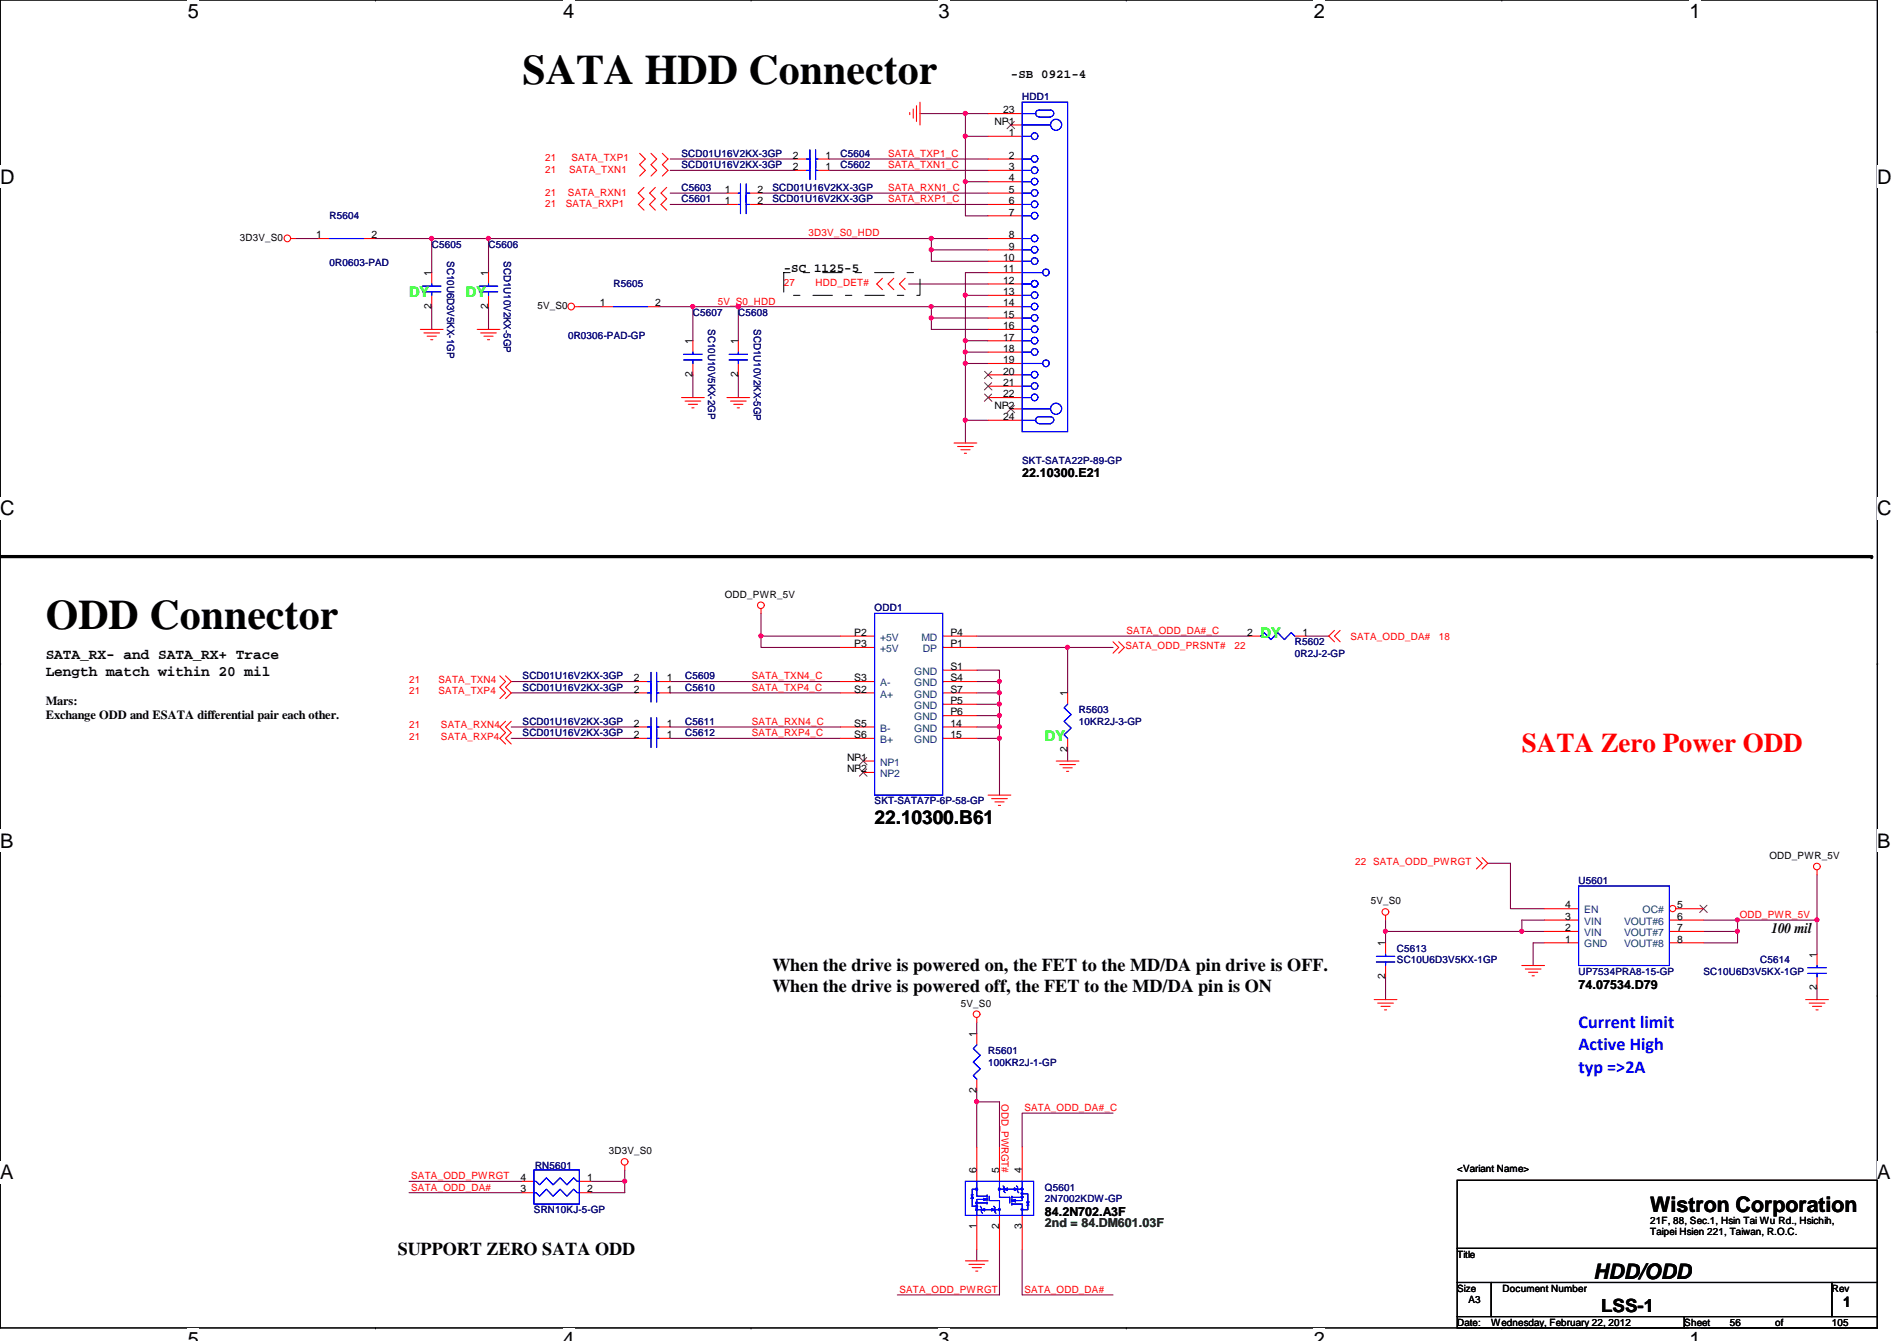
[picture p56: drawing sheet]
<svg xmlns="http://www.w3.org/2000/svg" width="297mm" height="210mm" viewBox="0 0 297 210" stroke-linecap="round" stroke-linejoin="round" font-family="sans-serif">
<defs><g id="words">
<g font-size="6.6">
<text x="81.8" y="13.1">SATA HDD Connector</text>
<text x="7.2" y="98.5">ODD Connector</text>
</g>
<text font-size="4.2" fill="#f00" x="238.3" y="117.7">SATA Zero Power ODD</text>
<g font-size="3.3">
<text x="258.4" y="189.7">Wistron Corporation</text>
<text x="249.5" y="200.2">HDD/ODD</text>
</g>
<g font-size="3.1">
<text x="29.4" y="2.8">5</text>
<text x="88.2" y="2.8">4</text>
<text x="147" y="2.8">3</text>
<text x="205.7" y="2.8">2</text>
<text x="264.5" y="2.8">1</text>
<text x="0" y="28.7">D</text>
<text x="294" y="28.7">D</text>
<text x="0" y="80.7">C</text>
<text x="294" y="80.7">C</text>
<text x="0" y="132.7">B</text>
<text x="294" y="132.7">B</text>
<text x="0" y="184.6">A</text>
<text x="294" y="184.6">A</text>
<text x="29.4" y="210.7">5</text>
<text x="88.2" y="210.7">4</text>
<text x="147" y="210.7">3</text>
<text x="205.7" y="210.7">2</text>
<text x="264.5" y="210.7">1</text>
</g>
<text font-size="3" x="136.9" y="129">22.10300.B61</text>
<g font-size="2.8">
<text x="120.9" y="151.9">When the drive is powered on, the FET to the MD/DA pin drive is OFF.</text>
<text x="120.9" y="155.3">When the drive is powered off, the FET to the MD/DA pin is ON</text>
<text x="62.3" y="196.4">SUPPORT ZERO SATA ODD</text>
<text x="250.7" y="205.3">LSS-1</text>
</g>
<g font-size="2.8" fill="#00f">
<text x="247.2" y="161">Current limit</text>
<text x="247.2" y="164.4">Active High</text>
<text x="247.2" y="167.9">typ =&gt;2A</text>
</g>
<g font-size="2.3" fill="#0f0">
<text x="64" y="46.6">DY</text>
<text x="72.9" y="46.6">DY</text>
<text x="197.4" y="99.9">DY</text>
<text x="163.6" y="115.9">DY</text>
</g>
<g font-size="2.3">
<text x="7.2" y="103.2">SATA_RX- and SATA_RX+ Trace</text>
<text x="7.2" y="105.7">Length match within 20 mil</text>
<text x="277.4" y="146.1">100 mil</text>
<text x="288.6" y="204.6">1</text>
</g>
<g font-size="1.9">
<text x="158.3" y="12.3">-SB 0921-4</text>
<text x="122.7" y="42.5">-SC 1125-5</text>
<text x="160.1" y="74.7">22.10300.E21</text>
<text x="7.2" y="110.3">Mars:</text>
<text x="7.2" y="112.6">Exchange ODD and ESATA differential pair each other.</text>
<text x="247.2" y="154.7">74.07534.D79</text>
<text x="163.6" y="190.3">84.2N702.A3F</text>
</g>
<text font-size="1.9" fill="#008000" x="163.6" y="192.1">2nd = 84.DM601.03F</text>
<g font-size="1.6">
<text x="157.1" y="17.7">23</text>
<text x="155.7" y="19.5">NP1</text>
<text x="157.9" y="21.3">1</text>
<text x="124.2" y="26.6">2</text>
<text x="124.2" y="24.8">2</text>
<text x="129.3" y="26.6">1</text>
<text x="129.3" y="24.8">1</text>
<text x="157.9" y="24.8">2</text>
<text x="157.9" y="26.6">3</text>
<text x="157.9" y="28.4">4</text>
<text x="113.5" y="30.2">1</text>
<text x="113.5" y="32">1</text>
<text x="118.6" y="30.2">2</text>
<text x="118.6" y="32">2</text>
<text x="157.9" y="30.2">5</text>
<text x="157.9" y="32">6</text>
<text x="157.9" y="33.7">7</text>
<text x="37.5" y="37.7">3D3V_S0</text>
<text x="49.5" y="37.3">1</text>
<text x="58.2" y="37.3">2</text>
<text x="157.1" y="40.9">10</text>
<text x="157.9" y="37.3">8</text>
<text x="157.9" y="39.1">9</text>
<text x="67.6" y="43.2" transform="rotate(-90 67.6 43.2)">1</text>
<text x="76.5" y="43.2" transform="rotate(-90 76.5 43.2)">1</text>
<text x="93.9" y="48">1</text>
<text x="102.6" y="48">2</text>
<text x="157.1" y="42.6">11</text>
<text x="157.1" y="44.4">12</text>
<text x="157.1" y="46.2">13</text>
<text x="157.1" y="48">14</text>
<text x="67.6" y="48.3" transform="rotate(-90 67.6 48.3)">2</text>
<text x="76.5" y="48.3" transform="rotate(-90 76.5 48.3)">2</text>
<text x="84.2" y="48.4">5V_S0</text>
<text x="108.5" y="53.9" transform="rotate(-90 108.5 53.9)">1</text>
<text x="115.6" y="53.9" transform="rotate(-90 115.6 53.9)">1</text>
<text x="157.1" y="49.7">15</text>
<text x="157.1" y="51.5">16</text>
<text x="157.1" y="53.3">17</text>
<text x="108.5" y="59" transform="rotate(-90 108.5 59)">2</text>
<text x="115.6" y="59" transform="rotate(-90 115.6 59)">2</text>
<text x="157.1" y="55.1">18</text>
<text x="157.1" y="56.9">19</text>
<text x="157.1" y="58.6">20</text>
<text x="155.7" y="64">NP2</text>
<text x="157.1" y="60.4">21</text>
<text x="157.1" y="62.2">22</text>
<text x="157.1" y="65.7">24</text>
<text x="113.5" y="93.6">ODD_PWR_5V</text>
<text x="133.8" y="99.5">P2</text>
<text x="133.8" y="101.3">P3</text>
<text x="148.8" y="101.3">P1</text>
<text x="148.8" y="99.5">P4</text>
<text x="195.3" y="99.5">2</text>
<text x="204" y="99.5">1</text>
<text x="99.3" y="106.6">2</text>
<text x="104.4" y="106.6">1</text>
<text x="133.8" y="106.6">S3</text>
<text x="148.8" y="104.9">S1</text>
<text x="148.8" y="106.6">S4</text>
<text x="99.3" y="108.4">2</text>
<text x="99.3" y="113.7">2</text>
<text x="104.4" y="108.4">1</text>
<text x="104.4" y="113.7">1</text>
<text x="133.8" y="108.4">S2</text>
<text x="133.8" y="113.7">S5</text>
<text x="148.8" y="108.4">S7</text>
<text x="148.8" y="110.2">P5</text>
<text x="148.8" y="112">P6</text>
<text x="148.8" y="113.7">14</text>
<text x="167.1" y="109" transform="rotate(-90 167.1 109)">1</text>
<text x="99.3" y="115.5">2</text>
<text x="104.4" y="115.5">1</text>
<text x="132.6" y="119.1">NP1</text>
<text x="133.8" y="115.5">S6</text>
<text x="148.8" y="115.5">15</text>
<text x="167.1" y="117.7" transform="rotate(-90 167.1 117.7)">2</text>
<text x="132.6" y="120.9">NP2</text>
<text x="277.1" y="134.5">ODD_PWR_5V</text>
<text x="214.6" y="141.6">5V_S0</text>
<text x="245.1" y="144">3</text>
<text x="245.1" y="142.2">4</text>
<text x="262.6" y="142.2">5</text>
<text x="262.6" y="144">6</text>
<text x="216.9" y="148.1" transform="rotate(-90 216.9 148.1)">1</text>
<text x="245.1" y="147.5">1</text>
<text x="245.1" y="145.8">2</text>
<text x="262.6" y="145.8">7</text>
<text x="262.6" y="147.5">8</text>
<text x="284.5" y="149.9" transform="rotate(-90 284.5 149.9)">1</text>
<text x="216.9" y="153.2" transform="rotate(-90 216.9 153.2)">2</text>
<text x="284.5" y="155" transform="rotate(-90 284.5 155)">2</text>
<text x="150.4" y="157.6">5V_S0</text>
<text x="152.9" y="162.3" transform="rotate(-90 152.9 162.3)">1</text>
<text x="152.9" y="171" transform="rotate(-90 152.9 171)">2</text>
<text x="81.5" y="184.9">4</text>
<text x="91.9" y="184.9">1</text>
<text x="95.3" y="180.7">3D3V_S0</text>
<text x="152.9" y="183.7" transform="rotate(-90 152.9 183.7)">6</text>
<text x="156.5" y="183.7" transform="rotate(-90 156.5 183.7)">5</text>
<text x="160" y="183.7" transform="rotate(-90 160 183.7)">4</text>
<text x="228.2" y="183.5">&lt;Variant Name&gt;</text>
<text x="81.5" y="186.6">3</text>
<text x="91.9" y="186.6">2</text>
<text x="258.4" y="191.5">21F, 88, Sec.1, Hsin Tai Wu Rd., Hsichih,</text>
<text x="152.9" y="192.4" transform="rotate(-90 152.9 192.4)">1</text>
<text x="156.5" y="192.4" transform="rotate(-90 156.5 192.4)">2</text>
<text x="160" y="192.4" transform="rotate(-90 160 192.4)">3</text>
<text x="228.2" y="196.8">Title</text>
<text x="258.4" y="193.3">Taipei Hsien 221, Taiwan, R.O.C.</text>
<text x="228.2" y="202.2">Size</text>
<text x="230" y="204">A3</text>
<text x="235.3" y="202.2">Document Number</text>
<text x="286.8" y="202.2">Rev</text>
<text x="228.2" y="207.5">Date:</text>
<text x="233.5" y="207.5">Wednesday, February 22, 2012</text>
<text x="263.7" y="207.5">Sheet</text>
<text x="270.8" y="207.5">56</text>
<text x="278" y="207.5">of</text>
<text x="286.8" y="207.5">105</text>
</g>
<g font-size="1.6" fill="#000080">
<text x="160.1" y="15.7">HDD1</text>
<text x="106.7" y="29.9">C5603</text>
<text x="106.7" y="26.3">SCD01U16V2KX-3GP</text>
<text x="106.7" y="24.6">SCD01U16V2KX-3GP</text>
<text x="120.9" y="29.9">SCD01U16V2KX-3GP</text>
<text x="131.6" y="26.3">C5602</text>
<text x="131.6" y="24.6">C5604</text>
<text x="51.6" y="34.3">R5604</text>
<text x="106.7" y="31.7">C5601</text>
<text x="120.9" y="31.7">SCD01U16V2KX-3GP</text>
<text x="51.6" y="41.6">0R0603-PAD</text>
<text x="67.6" y="38.8">C5605</text>
<text x="70" y="40.9" transform="rotate(90 70 40.9)">SC10U6D3V5KX-1GP</text>
<text x="76.5" y="38.8">C5606</text>
<text x="78.9" y="40.9" transform="rotate(90 78.9 40.9)">SCD1U10V2KX-5GP</text>
<text x="96.1" y="45">R5605</text>
<text x="88.9" y="53">0R0306-PAD-GP</text>
<text x="108.5" y="49.4">C5607</text>
<text x="110.9" y="51.6" transform="rotate(90 110.9 51.6)">SC10U10V5KX-2GP</text>
<text x="115.6" y="49.4">C5608</text>
<text x="118" y="51.6" transform="rotate(90 118 51.6)">SCD1U10V2KX-5GP</text>
<text x="160.1" y="72.6">SKT-SATA22P-89-GP</text>
<text x="136.9" y="95.7">ODD1</text>
<text x="202.7" y="101">R5602</text>
<text x="81.8" y="106.3">SCD01U16V2KX-3GP</text>
<text x="107.3" y="106.3">C5609</text>
<text x="202.7" y="102.8">0R2J-2-GP</text>
<text x="81.8" y="108.1">SCD01U16V2KX-3GP</text>
<text x="81.8" y="113.5">SCD01U16V2KX-3GP</text>
<text x="107.3" y="108.1">C5610</text>
<text x="107.3" y="113.5">C5611</text>
<text x="168.9" y="111.7">R5603</text>
<text x="168.9" y="113.5">10KR2J-3-GP</text>
<text x="81.8" y="115.2">SCD01U16V2KX-3GP</text>
<text x="107.3" y="115.2">C5612</text>
<text x="136.9" y="125.9">SKT-SATA7P-6P-58-GP</text>
<text x="247.2" y="138.3">U5601</text>
<text x="218.7" y="149">C5613</text>
<text x="218.7" y="150.8">SC10U6D3V5KX-1GP</text>
<text x="247.2" y="152.6">UP7534PRA8-15-GP</text>
<text x="266.7" y="152.6">SC10U6D3V5KX-1GP</text>
<text x="275.6" y="150.8">C5614</text>
<text x="154.7" y="165">R5601</text>
<text x="154.7" y="166.8">100KR2J-1-GP</text>
<text x="83.8" y="183">RN5601</text>
<text x="83.6" y="189.9">SRN10KJ-5-GP</text>
<text x="163.6" y="186.4">Q5601</text>
<text x="163.6" y="188.1">2N7002KDW-GP</text>
</g>
<g font-size="1.6" fill="#f00">
<text x="85.4" y="27.1">21</text>
<text x="85.4" y="25.3">21</text>
<text x="89.1" y="27.1">SATA_TXN1</text>
<text x="89.5" y="25.3">SATA_TXP1</text>
<text x="139.1" y="29.9">SATA_RXN1_C</text>
<text x="139.1" y="26.3">SATA_TXN1_C</text>
<text x="139.1" y="24.6">SATA_TXP1_C</text>
<text x="85.4" y="30.6">21</text>
<text x="85.4" y="32.4">21</text>
<text x="88.6" y="32.4">SATA_RXP1</text>
<text x="88.9" y="30.6">SATA_RXN1</text>
<text x="139.1" y="31.7">SATA_RXP1_C</text>
<text x="126.6" y="37">3D3V_S0_HDD</text>
<text x="112.4" y="47.7">5V_S0_HDD</text>
<text x="122.7" y="44.8">27</text>
<text x="127.7" y="44.8">HDD_DET#</text>
<text x="176.2" y="101.6">SATA_ODD_PRSNT#</text>
<text x="176.4" y="99.2">SATA_ODD_DA#_C</text>
<text x="193.3" y="101.6">22</text>
<text x="211.5" y="100.1">SATA_ODD_DA#</text>
<text x="225.3" y="100.1">18</text>
<text x="64" y="106.9">21</text>
<text x="68.7" y="106.9">SATA_TXN4</text>
<text x="117.7" y="106.3">SATA_TXN4_C</text>
<text x="64" y="108.7">21</text>
<text x="68.7" y="108.7">SATA_TXP4</text>
<text x="117.7" y="113.5">SATA_RXN4_C</text>
<text x="117.7" y="108.1">SATA_TXP4_C</text>
<text x="64" y="114">21</text>
<text x="64" y="115.8">21</text>
<text x="69" y="114">SATA_RXN4</text>
<text x="69" y="115.8">SATA_RXP4</text>
<text x="117.7" y="115.2">SATA_RXP4_C</text>
<text x="212.2" y="135.3">22 SATA_ODD_PWRGT</text>
<text x="272.4" y="143.7">ODD_PWR_5V</text>
<text x="156.8" y="172.8" transform="rotate(90 156.8 172.8)">ODD_PWRGT#</text>
<text x="160.4" y="173.9">SATA_ODD_DA#_C</text>
<text x="64.4" y="184.6">SATA_ODD_PWRGT</text>
<text x="64.4" y="186.4">SATA_ODD_DA#</text>
<text x="140.8" y="202.4">SATA_ODD_PWRGT</text>
<text x="160.4" y="202.4">SATA_ODD_DA#</text>
</g>
<g font-size="1.6" fill="#004080">
<text x="137.8" y="100.3">+5V</text>
<text x="144.3" y="100.3">MD</text>
<text x="137.8" y="107.4">A-</text>
<text x="137.8" y="102.1">+5V</text>
<text x="143.2" y="105.6">GND</text>
<text x="143.2" y="107.4">GND</text>
<text x="144.5" y="102.1">DP</text>
<text x="137.8" y="109.2">A+</text>
<text x="143.2" y="109.2">GND</text>
<text x="143.2" y="111">GND</text>
<text x="143.2" y="112.7">GND</text>
<text x="137.8" y="114.5">B-</text>
<text x="137.8" y="116.3">B+</text>
<text x="137.8" y="119.8">NP1</text>
<text x="143.2" y="114.5">GND</text>
<text x="143.2" y="116.3">GND</text>
<text x="137.8" y="121.6">NP2</text>
<text x="248.1" y="143">EN</text>
<text x="257.2" y="143">OC#</text>
<text x="248.1" y="148.3">GND</text>
<text x="248.1" y="146.5">VIN</text>
<text x="248.1" y="144.7">VIN</text>
<text x="254.3" y="144.7">VOUT#6</text>
<text x="254.3" y="146.5">VOUT#7</text>
<text x="254.3" y="148.3">VOUT#8</text>
</g>
</g></defs>
<path d="M0 0h294v207.9h-294z" fill="none" stroke="#000" stroke-width=".17"/>
<g fill="#fff">
<path d="M29.4 0h1.8v3.5h-1.8z"/>
<path d="M29.4 207.9h1.8v2h-1.8z"/>
</g>
<path d="M58.8 0h.1M58.8 207.9h.1" fill="none" stroke="#000" stroke-width=".17"/>
<g fill="#fff">
<path d="M88.2 0h1.7v3.5h-1.7z"/>
<path d="M88.2 207.9h1.7v2h-1.7z"/>
</g>
<path d="M117.6 0h.1M117.6 207.9h.1" fill="none" stroke="#000" stroke-width=".17"/>
<g fill="#fff">
<path d="M147 0h1.7v3.5h-1.7z"/>
<path d="M147 207.9h1.7v2h-1.7z"/>
</g>
<path d="M176.4 0h.1M176.4 207.9h.1" fill="none" stroke="#000" stroke-width=".17"/>
<g fill="#fff">
<path d="M205.7 0h1.8v3.5h-1.8z"/>
<path d="M205.7 207.9h1.8v2h-1.8z"/>
</g>
<path d="M235.2 0h.1M235.2 207.9h.1" fill="none" stroke="#000" stroke-width=".17"/>
<g fill="#fff">
<path d="M264.5 0h1.8v3.5h-1.8z"/>
<path d="M264.5 207.9h1.8v2h-1.8z"/>
<path d="M0 26h2.3v3.4h-2.3z"/>
<path d="M294 26h2.2v3.4h-2.2z"/>
<path d="M0 77.9h2.3v3.5h-2.3z"/>
<path d="M294 77.9h2.2v3.5h-2.2z"/>
</g>
<path d="M0 51.9h.1M294 51.9h.1" fill="none" stroke="#000" stroke-width=".17"/>
<g fill="#fff">
<path d="M0 129.9h2.1v3.4h-2.1z"/>
<path d="M294 129.9h2v3.4h-2z"/>
</g>
<path d="M0 103.9h.1M294 103.9h.1" fill="none" stroke="#000" stroke-width=".17"/>
<path d="M0 103.9h.1M294 103.9h.1" fill="none" stroke="#000" stroke-width=".16"/>
<g fill="#fff">
<path d="M0 181.8h2.1v3.5h-2.1z"/>
<path d="M294 181.8h2v3.5h-2z"/>
</g>
<path d="M0 155.9h.1M294 155.9h.1" fill="none" stroke="#000" stroke-width=".17"/>
<path d="M92.5 184.9h5.3" fill="none" stroke="#800040" stroke-width=".17"/>
<circle cx="97.8" cy="184.9" r=".32" fill="#f0f"/>
<circle cx="97.8" cy="184.9" r=".32" fill="none" stroke="#f0f" stroke-width=".17"/>
<path d="M236.5 135.1v7.1h5.3M217 145.8v1.8M241.8 144h-3.5v1.8h-21.3v-1.8M272.1 145.8v1.8h-5.4M64 184.9h17.8M64 186.7h17.8M97.8 183.1v3.6h-5.3" fill="none" stroke="#800040" stroke-width=".17"/>
<circle cx="216.9" cy="145.8" r=".32" fill="#f0f"/>
<circle cx="216.9" cy="145.8" r=".32" fill="none" stroke="#f0f" stroke-width=".17"/>
<path d="M266.7 144h5.4" fill="none" stroke="#800040" stroke-width=".17"/>
<circle cx="272" cy="144" r=".32" fill="#f0f"/>
<circle cx="272" cy="144" r=".32" fill="none" stroke="#f0f" stroke-width=".17"/>
<path d="M217 152.9v3.6M266.7 145.8h5.4" fill="none" stroke="#800040" stroke-width=".17"/>
<circle cx="272" cy="145.8" r=".32" fill="#f0f"/>
<circle cx="272" cy="145.8" r=".32" fill="none" stroke="#f0f" stroke-width=".17"/>
<path d="M238.3 145.8h3.5" fill="none" stroke="#800040" stroke-width=".17"/>
<circle cx="238.3" cy="145.8" r=".32" fill="#f0f"/>
<circle cx="238.3" cy="145.8" r=".32" fill="none" stroke="#f0f" stroke-width=".17"/>
<path d="M241.8 147.6h-1.7v3.5M272.1 144v1.8M284.5 154.7v1.8M284.5 144v5.4M174.3 174.2h-14.2v5.4" fill="none" stroke="#800040" stroke-width=".17"/>
<circle cx="284.5" cy="144" r=".32" fill="#f0f"/>
<circle cx="284.5" cy="144" r=".32" fill="none" stroke="#f0f" stroke-width=".17"/>
<path d="M233 135.1h3.5M272.1 144h12.4M152.9 172.5v7.1M152.9 195.6v1.8M156.5 195.6v7.1h-16M160.1 195.6v7.1h14.2" fill="none" stroke="#800040" stroke-width=".17"/>
<circle cx="152.9" cy="172.4" r=".32" fill="#f0f"/>
<circle cx="152.9" cy="172.4" r=".32" fill="none" stroke="#f0f" stroke-width=".17"/>
<path d="M152.9 101.3h14.3v7.2M167.2 117.3v1.8M167.2 101.3h7.1M284.5 136.9v7.1M152.9 160v1.8M152.9 170.7v1.8h3.6v7.1" fill="none" stroke="#800040" stroke-width=".17"/>
<circle cx="167.1" cy="101.3" r=".32" fill="#f0f"/>
<circle cx="167.1" cy="101.3" r=".32" fill="none" stroke="#f0f" stroke-width=".17"/>
<path d="M119.2 99.6h12.4M152.9 99.6h42.7M204.5 99.6h3.6" fill="none" stroke="#800040" stroke-width=".17"/>
<circle cx="119.1" cy="99.5" r=".32" fill="#f0f"/>
<circle cx="119.1" cy="99.5" r=".32" fill="none" stroke="#f0f" stroke-width=".17"/>
<path d="M119.2 96v5.3h12.4M80 113.8h19.6M80 115.6h19.6M80 106.7h19.6M80 108.5h19.6M104.9 115.6h26.7M104.9 113.8h26.7M104.9 106.7h26.7M104.9 108.5h26.7M152.9 104.9h3.6v1.8" fill="none" stroke="#800040" stroke-width=".17"/>
<circle cx="156.5" cy="106.7" r=".32" fill="#f0f"/>
<circle cx="156.5" cy="106.7" r=".32" fill="none" stroke="#f0f" stroke-width=".17"/>
<path d="M152.9 106.7h3.6v1.8" fill="none" stroke="#800040" stroke-width=".17"/>
<circle cx="156.5" cy="108.4" r=".32" fill="#f0f"/>
<circle cx="156.5" cy="108.4" r=".32" fill="none" stroke="#f0f" stroke-width=".17"/>
<path d="M152.9 108.5h3.6v1.7h-3.6M152.9 112h3.6M152.9 113.8h3.6M152.9 115.6h3.6" fill="none" stroke="#800040" stroke-width=".17"/>
<circle cx="156.5" cy="110.2" r=".32" fill="#f0f"/>
<circle cx="156.5" cy="110.2" r=".32" fill="none" stroke="#f0f" stroke-width=".17"/>
<path d="M156.5 110.2v1.8" fill="none" stroke="#800040" stroke-width=".17"/>
<circle cx="156.5" cy="112" r=".32" fill="#f0f"/>
<circle cx="156.5" cy="112" r=".32" fill="none" stroke="#f0f" stroke-width=".17"/>
<path d="M156.5 112v1.8" fill="none" stroke="#800040" stroke-width=".17"/>
<circle cx="156.5" cy="113.8" r=".32" fill="#f0f"/>
<circle cx="156.5" cy="113.8" r=".32" fill="none" stroke="#f0f" stroke-width=".17"/>
<path d="M156.5 113.8v1.8" fill="none" stroke="#800040" stroke-width=".17"/>
<circle cx="156.5" cy="115.5" r=".32" fill="#f0f"/>
<circle cx="156.5" cy="115.5" r=".32" fill="none" stroke="#f0f" stroke-width=".17"/>
<path d="M104.9 24.9h19.6M104.9 26.7h19.6M104.9 30.2h8.9M104.9 32h8.9M119.2 30.2h35.5M119.2 32h35.5M129.8 26.7h24.9M129.8 24.9h24.9M154.7 21.3h-3.5v7.1h3.5M156.5 115.6v8.9" fill="none" stroke="#800040" stroke-width=".17"/>
<circle cx="151.1" cy="28.4" r=".32" fill="#f0f"/>
<circle cx="151.1" cy="28.4" r=".32" fill="none" stroke="#f0f" stroke-width=".17"/>
<circle cx="151.1" cy="21.3" r=".32" fill="#f0f"/>
<circle cx="151.1" cy="21.3" r=".32" fill="none" stroke="#f0f" stroke-width=".17"/>
<path d="M144.1 17.8h7.1M151.2 28.4v5.4" fill="none" stroke="#800040" stroke-width=".17"/>
<circle cx="151.1" cy="17.8" r=".32" fill="#f0f"/>
<circle cx="151.1" cy="17.8" r=".32" fill="none" stroke="#f0f" stroke-width=".17"/>
<path d="M151.2 17.8v3.5M67.6 37.3v5.4M151.2 33.8h3.5" fill="none" stroke="#800040" stroke-width=".17"/>
<circle cx="67.6" cy="37.3" r=".32" fill="#f0f"/>
<circle cx="67.6" cy="37.3" r=".32" fill="none" stroke="#f0f" stroke-width=".17"/>
<path d="M67.6 37.3h8.9v5.4M67.6 48v3.6M76.5 48v3.6M115.6 48h30.2" fill="none" stroke="#800040" stroke-width=".17"/>
<circle cx="115.6" cy="48" r=".32" fill="#f0f"/>
<circle cx="115.6" cy="48" r=".32" fill="none" stroke="#f0f" stroke-width=".17"/>
<path d="M108.5 48h7.1" fill="none" stroke="#800040" stroke-width=".17"/>
<circle cx="115.6" cy="48" r=".32" fill="#f0f"/>
<circle cx="115.6" cy="48" r=".32" fill="none" stroke="#f0f" stroke-width=".17"/>
<path d="M108.5 48v5.3" fill="none" stroke="#800040" stroke-width=".17"/>
<circle cx="108.5" cy="48" r=".32" fill="#f0f"/>
<circle cx="108.5" cy="48" r=".32" fill="none" stroke="#f0f" stroke-width=".17"/>
<path d="M115.6 48v5.3M145.8 49.8h8.9M145.8 48v3.6" fill="none" stroke="#800040" stroke-width=".17"/>
<circle cx="145.8" cy="49.8" r=".32" fill="#f0f"/>
<circle cx="145.8" cy="49.8" r=".32" fill="none" stroke="#f0f" stroke-width=".17"/>
<path d="M108.5 58.7v3.5M115.6 58.7v3.5M145.8 48h8.9" fill="none" stroke="#800040" stroke-width=".17"/>
<circle cx="145.8" cy="48" r=".32" fill="#f0f"/>
<circle cx="145.8" cy="48" r=".32" fill="none" stroke="#f0f" stroke-width=".17"/>
<path d="M145.8 37.3h8.9M145.8 51.6h8.9M145.8 40.9h8.9" fill="none" stroke="#800040" stroke-width=".17"/>
<circle cx="145.8" cy="37.3" r=".32" fill="#f0f"/>
<circle cx="145.8" cy="37.3" r=".32" fill="none" stroke="#f0f" stroke-width=".17"/>
<path d="M76.5 37.3h69.3M145.8 39.1h8.9M151.2 42.7h3.5" fill="none" stroke="#800040" stroke-width=".17"/>
<circle cx="76.5" cy="37.3" r=".32" fill="#f0f"/>
<circle cx="76.5" cy="37.3" r=".32" fill="none" stroke="#f0f" stroke-width=".17"/>
<path d="M145.8 39.1v1.8" fill="none" stroke="#800040" stroke-width=".17"/>
<circle cx="145.8" cy="39.1" r=".32" fill="#f0f"/>
<circle cx="145.8" cy="39.1" r=".32" fill="none" stroke="#f0f" stroke-width=".17"/>
<path d="M46.3 37.3h3.5M58.7 37.3h8.9M145.8 37.3v1.8M90.7 48h3.6M103.2 48h5.3M151.2 42.7v3.5h3.5M151.2 65.8v3.5" fill="none" stroke="#800040" stroke-width=".17"/>
<circle cx="151.1" cy="65.8" r=".32" fill="#f0f"/>
<circle cx="151.1" cy="65.8" r=".32" fill="none" stroke="#f0f" stroke-width=".17"/>
<path d="M151.2 53.3h3.5M151.2 55.1v1.8" fill="none" stroke="#800040" stroke-width=".17"/>
<circle cx="151.1" cy="55.1" r=".32" fill="#f0f"/>
<circle cx="151.1" cy="55.1" r=".32" fill="none" stroke="#f0f" stroke-width=".17"/>
<path d="M151.2 17.8h3.5M154.7 56.9h-3.5v8.9h3.5" fill="none" stroke="#800040" stroke-width=".17"/>
<circle cx="151.1" cy="56.9" r=".32" fill="#f0f"/>
<circle cx="151.1" cy="56.9" r=".32" fill="none" stroke="#f0f" stroke-width=".17"/>
<path d="M142.3 44.4h12.4M151.2 46.2v8.9h3.5" fill="none" stroke="#800040" stroke-width=".17"/>
<circle cx="151.1" cy="46.2" r=".32" fill="#f0f"/>
<circle cx="151.1" cy="46.2" r=".32" fill="none" stroke="#f0f" stroke-width=".17"/>
<circle cx="151.1" cy="53.3" r=".32" fill="#f0f"/>
<circle cx="151.1" cy="53.3" r=".32" fill="none" stroke="#f0f" stroke-width=".17"/>
<g fill="none" stroke="#f00" stroke-width=".17">
<path d="M142.4 17.6v.3M143 17.1v1.4M143.5 16.6v2.4M144.1 16v3.6M154.7 17.8h5.4M158.3 19.6h1.8M45.5 37.3h.8M100.2 24l.8 .9-.8 .9 .8 .9-.8 .9M100.8 29.3l-.9 .9 .9 .9-.9 .9 .9 .9M101.9 24l.9 .9-.9 .9 .9 .9-.9 .9M102.6 29.3l-.9 .9 .9 .9-.9 .9 .9 .9M103.7 24l.9 .9-.9 .9 .9 .9-.9 .9"/>
<path d="M104.4 29.3l-.9 .9 .9 .9-.9 .9 .9 .9M113.8 30.2h1.8M113.8 32h1.8M117.4 30.2h1.8M117.4 32h1.8M124.5 24.9h1.8M124.5 26.7h1.8M128.1 24.9h1.7M128.1 26.7h1.7M154.7 21.3h5.4M154.7 24.9h5.4M154.7 26.7h5.4"/>
<path d="M154.7 28.4h5.4M154.7 30.2h5.4M154.7 32h5.4M154.7 33.8h5.4M154.7 37.3h5.4M154.7 39.1h5.4M65.8 51.6h3.6M66.4 52.1h2.4M66.9 52.6h1.4M67.4 53.2h.4M67.6 42.7v1.7M67.6 46.2v1.8"/>
<path d="M74.7 51.6h3.6M75.3 52.1h2.4M75.8 52.6h1.4M76.3 53.2h.4M90 48h.7M94.3 48h1.8M101.4 48h1.8M115.6 53.3v1.8M115.6 56.9v1.8M138.2 43.6l-.9 .8 .9 .9M140 43.6l-.9 .8 .9 .9M141.7 43.6l-.9 .8 .9 .9"/>
<path d="M154.7 40.9h5.4M154.7 42.7h5.4M154.7 44.4h5.4M154.7 46.2h5.4M154.7 48h5.4M154.7 49.8h5.4M154.7 51.6h5.4M154.7 53.3h5.4M154.7 55.1h5.4M154.7 56.9h5.4M154.7 58.7h5.4M106.7 62.2h3.6"/>
<path d="M107.3 62.8h2.4M107.8 63.3h1.4M108.3 63.8h.4M113.8 62.2h3.6M114.4 62.8h2.4M114.9 63.3h1.4M115.4 63.8h.4M149.4 69.3h3.5M149.9 69.9h2.5M150.4 70.4h1.5M151 71h.3M154.7 60.5h5.4"/>
<path d="M154.7 62.2h5.4M154.7 65.8h5.4M158.3 64h1.8M119.2 95.3v.7M131.6 99.6h5.3M147.6 99.6h5.3M195.6 99.6h1.8M202.7 99.6h1.8M209 98.7l-.9 .9 .9 .9M209.8 98.7l-.8 .9 .8 .9M78.3 105.8l.9 .9-.9 .9 .9 .9-.9 .8M79.2 112.9l-.9 .9 .9 .9-.9 .9 .9 .9"/>
<path d="M79.2 105.8l.8 .9-.8 .9 .8 .9-.8 .8M80 112.9l-.8 .9 .8 .9-.8 .9 .8 .9M99.6 106.7h1.8M99.6 115.6h1.8M103.2 106.7h1.7M103.2 115.6h1.7M131.6 108.5h5.3M131.6 106.7h5.3M131.6 113.8h5.3M131.6 115.6h5.3M131.6 101.3h5.3M135.2 119.1h1.7"/>
<path d="M147.6 104.9h5.3M147.6 108.5h5.3M147.6 106.7h5.3M147.6 113.8h5.3M147.6 115.6h5.3M147.6 101.3h5.3M147.6 110.2h5.3M147.6 112h5.3M165.4 119.1h3.5M165.9 119.7h2.5M167.2 108.5v1.7M167.2 115.6v1.7"/>
<path d="M174.3 100.5l.9 .8-.9 .9M175.2 100.5l.9 .8-.9 .9M135.2 120.9h1.7M154.7 124.5h3.6M155.3 125h2.4M155.8 125.5h1.4M156.3 126.1h.4M166.5 120.2h1.4M167 120.7h.3M231.2 134.2l.9 .9-.9 .9M232.1 134.2l.9 .9-.9 .9M284.5 136.2v.7"/>
<path d="M152.9 159.3v.7M215.2 156.5h3.5M215.7 157h2.5M216.2 157.5h1.5M216.8 158.1h.3M217 143.3v.7M238.3 151.1h3.5M238.8 151.7h2.5M239.3 152.2h1.5M239.9 152.7h.3M282.7 156.5h3.6M283.3 157h2.4"/>
<path d="M283.8 157.5h1.4M284.3 158.1h.4M152.9 179.6v5.3M156.5 179.6v5.3M160.1 179.6v5.3M81.8 184.9h1.8M81.8 186.7h1.8M90.7 184.9h1.8M90.7 186.7h1.8M97.8 182.4v.7M151.2 197.4h3.5M151.7 197.9h2.5"/>
<path d="M152.2 198.4h1.5M152.8 199h.3M152.9 190.2v5.4M156.5 190.2v5.4M160.1 190.2v5.4"/>
<circle cx="45" cy="37.3" r=".52"/>
<circle cx="89.4" cy="48" r=".52"/>
<circle cx="119.1" cy="94.7" r=".52"/>
<circle cx="284.5" cy="135.6" r=".52"/>
<circle cx="152.9" cy="158.7" r=".52"/>
<circle cx="216.9" cy="142.7" r=".52"/>
<circle cx="97.8" cy="181.9" r=".52"/>
</g>
<path d="M228.2 184.7h65.8v10.7h-65.8zM228.2 195.4h65.8v5.3h-65.8zM228.2 200.7h5.3v5.4h-5.3zM228.2 206.1h35.5v1.8h-35.5zM233.5 200.7h53.3v5.4h-53.3zM263.7 206.1h30.3v1.8h-30.3zM286.8 200.7h7.2v5.4h-7.2z" fill="none" stroke="#000" stroke-width=".17"/>
<path d="M0 87.1h293.1" fill="none" stroke="#000" stroke-width=".51"/>
<circle cx="293.1" cy="87.1" r=".25" fill="#000"/>
<path d="M122.7 42.7h21.4v3.5h-21.4z" fill="none" stroke="#000" stroke-width=".16" stroke-dasharray="3 2 1 2"/>
<g fill="none" stroke="#00f" stroke-width=".17">
<path d="M160.1 19.6h4.4M160.1 17.8h2.1M160.1 16h7.1v51.6h-7.1zM162.2 17.8v-.1a.5 .5 0 0 1 .5-.5h1.8a.53 .53 0 0 1 .5 .6 .53 .53 0 0 1-.5 .5M162.2 17.8l.2 .4 .3 .1M162.7 18.3h1.8M115.6 30.2h.3M115.6 32h.3M115.9 28.8v2.9M115.9 30.6v2.8M116.8 30.2h.6M116.8 32h.6"/>
<path d="M116.8 28.8v2.9M116.8 30.6v2.8M126.3 26.7h.5M126.3 24.9h.5M126.8 25.2v2.9M126.8 23.5v2.8M127.7 26.7h.4M127.7 24.9h.4M127.7 25.2v2.9M127.7 23.5v2.8M160.1 21.3h1.4M160.1 24.9h1.4"/>
<path d="M160.1 26.7h1.4M160.1 28.4h1.4M160.1 30.2h1.4M160.1 32h1.4M160.1 33.8h1.4M160.1 37.3h1.4M160.1 39.1h1.4M66.2 45.7h2.8M66.2 44.8h2.8M67.6 44.4v.4M67.6 45.7v.5M96.1 48h5.3"/>
<path d="M114.2 56.3h2.8M114.2 55.5h2.8M115.6 55.1v.4M115.6 56.3v.6M160.1 42.7h3.2M160.1 56.9h3.2M160.1 40.9h1.4M160.1 44.4h1.4M160.1 46.2h1.4M160.1 48h1.4M160.1 49.8h1.4M160.1 51.6h1.4"/>
<path d="M160.1 53.3h1.4M160.1 55.1h1.4M160.1 58.7h1.4M160.1 64h4.4M160.1 65.8h2.1M160.1 60.5h1.4M160.1 62.2h1.4M162.7 66.3a.53 .53 0 0 1-.5-.6 .53 .53 0 0 1 .5-.5h1.8a.53 .53 0 0 1 .5 .6 .53 .53 0 0 1-.5 .5M162.7 66.3h1.8M136.9 96h10.7v28.5h-10.7zM197.4 99.6l.5-.6 1.1 1.1 1.1-1.1 1 1.1 1.1-1.1 .5 .6M101.4 115.6h.5"/>
<path d="M101.4 106.7h.5M101.9 114.1v2.9M101.9 105.2v2.9M102.8 115.6h.4M102.8 106.7h.4M102.8 114.1v2.9M102.8 105.2v2.9M167.2 110.2l-.6 .6 1.1 1-1.1 1.1 1.1 1.1-1.1 1 .6 .6M83.6 184.9h.3l.6 .6 1.1-1.1 1 1.1 1.1-1.1 1.1 1.1 1-1.1 .6 .5h.3M83.6 186.7h.3l.6 .5 1.1-1.1 1 1.1 1.1-1.1 1.1 1.1 1-1.1 .6 .6h.3M83.6 183.1h7.1v5.4h-7.1zM152.1 187h.3"/>
<path d="M152.2 187l.2 .6h-.3zM152.9 184.9v2.3h1.7M152.9 186.1h-.7v2.7M152.9 188.3h1.7M152.9 189.4h2.7M153.5 188.8l.2 .2v.7l.1 .2M153.7 189.4l.5-.2v.3zM154 187.6l.6 .1-.6 .2zM154.6 188.1v.4M154.6 187.6v.3M154.6 187v.4M154.6 187.7h-1.7v2.5"/>
<path d="M154.9 187.2v.7h1.6v2.3M155.3 189.2l.5 .2-.5 .1zM155.6 188.8l.2 .2v.7l.2 .2M155.8 189.4h.7M156.5 184.9v2.5h1.6v.9M156.5 186.1h.7l.5 .3v-.4l-.5 .1h2M157.1 185.6l.1 .2v.7l.2 .2M158.5 187.4h1.6M158.5 188.5h1.6v1.7M158.5 187.9l.5-.2v.4zM158.5 188.3v.3M158.5 187.7v.4"/>
<path d="M158.5 187.2v.4M159.2 185.6l.1 .2v.7l.2 .2M159.3 186.1l-.5-.1v.4l.5-.3h.8M160.1 184.9v3h-1.6M160.1 186.9h.8v2.5h-.8M160.8 188.6h.3M160.8 188.1h.3l-.2 .5z"/>
<circle cx="165.4" cy="19.5" r=".87"/>
<circle cx="162" cy="26.6" r=".52"/>
<circle cx="162" cy="32" r=".52"/>
<circle cx="162" cy="37.3" r=".52"/>
<circle cx="162" cy="33.8" r=".52"/>
<circle cx="162" cy="30.2" r=".52"/>
<circle cx="162" cy="39.1" r=".52"/>
<circle cx="162" cy="21.3" r=".52"/>
<circle cx="162" cy="28.4" r=".52"/>
<circle cx="162" cy="24.9" r=".52"/>
<circle cx="162" cy="58.6" r=".52"/>
<circle cx="162" cy="49.8" r=".52"/>
<circle cx="162" cy="51.5" r=".52"/>
<circle cx="162" cy="53.3" r=".52"/>
<circle cx="162" cy="44.4" r=".52"/>
<circle cx="162" cy="46.2" r=".52"/>
<circle cx="162" cy="48" r=".52"/>
<circle cx="162" cy="55.1" r=".52"/>
<circle cx="162" cy="40.9" r=".52"/>
<circle cx="163.8" cy="42.6" r=".52"/>
<circle cx="163.8" cy="56.9" r=".52"/>
<circle cx="162" cy="60.4" r=".52"/>
<circle cx="162" cy="62.2" r=".52"/>
<circle cx="165.4" cy="64" r=".87"/>
</g>
<g fill="none" stroke="#804000" stroke-width=".16">
<path d="M157.7 19l1.2 1.2M158.8 19l-1.1 1.2M154.2 58.1l1.1 1.2M154.2 59.9l1.1 1.1M155.3 58.1l-1.2 1.2M155.3 59.9l-1.2 1.1M154.2 61.7l1.1 1.1M155.3 61.7l-1.2 1.1M157.7 63.5l1.2 1.1M158.8 63.5l-1.1 1.1M134.6 118.6l1.2 1.1M135.7 118.6l-1.1 1.1"/>
<path d="M134.6 120.4l1.2 1.1M135.7 120.4l-1.1 1.1"/>
</g>
<path d="M152.8 189.2h.2v.2h-.2z" fill-rule="evenodd" fill="#00f"/>
<path d="M152.8 189.2h.2v.2h-.2z" fill="none" stroke="#00f" stroke-width=".17"/>
<path d="M152.8 188.2h.2v.2h-.2z" fill-rule="evenodd" fill="#00f"/>
<path d="M152.8 188.2h.2v.2h-.2z" fill="none" stroke="#00f" stroke-width=".17"/>
<path d="M152.8 186h.2v.3h-.2z" fill-rule="evenodd" fill="#00f"/>
<path d="M152.8 186h.2v.3h-.2z" fill="none" stroke="#00f" stroke-width=".17"/>
<path d="M159.9 189.2h.2v.2h-.2z" fill-rule="evenodd" fill="#00f"/>
<path d="M159.9 189.2h.2v.2h-.2z" fill="none" stroke="#00f" stroke-width=".17"/>
<path d="M159.9 187.3h.2v.2h-.2z" fill-rule="evenodd" fill="#00f"/>
<path d="M159.9 187.3h.2v.2h-.2z" fill="none" stroke="#00f" stroke-width=".17"/>
<path d="M159.9 186.7h.2v.2h-.2z" fill-rule="evenodd" fill="#00f"/>
<path d="M159.9 186.7h.2v.2h-.2z" fill="none" stroke="#00f" stroke-width=".17"/>
<path d="M159.9 186h.2v.3h-.2z" fill-rule="evenodd" fill="#00f"/>
<path d="M159.9 186h.2v.3h-.2z" fill="none" stroke="#00f" stroke-width=".17"/>
<path d="M152.8 188.7h.2v.2h-.2z" fill-rule="evenodd" fill="#00f"/>
<path d="M152.2 188.8h.7M152.8 188.7h.2v.2h-.2z" fill="none" stroke="#00f" stroke-width=".17"/>
<path d="M156.4 186h.2v.3h-.2z" fill-rule="evenodd" fill="#00f"/>
<path d="M156.4 186h.2v.3h-.2z" fill="none" stroke="#00f" stroke-width=".17"/>
<path d="M156.4 189.2h.2v.2h-.2z" fill-rule="evenodd" fill="#00f"/>
<g fill="none" stroke="#00f" stroke-width=".17">
<path d="M151.2 184.9h10.6v5.3h-10.6zM152.1 187h.3M152.2 187l.2 .6h-.3zM152.9 184.9v2.3h1.7M152.9 186.1h-.7v2.7M152.9 188.3h1.7M152.9 189.4h2.7M153.5 188.8l.2 .2v.7l.1 .2M153.7 189.4l.5-.2v.3zM154 187.6l.6 .1-.6 .2zM154.6 188.1v.4M154.6 187.6v.3"/>
<path d="M154.6 187v.4M154.6 187.7h-1.7v2.5M154.9 187.2v.7h1.6v2.3M155.3 189.2l.5 .2-.5 .1zM155.6 188.8l.2 .2v.7l.2 .2M155.8 189.4h.7M156.4 189.2h.2v.2h-.2zM156.5 184.9v2.5h1.6v.9M156.5 186.1h.7l.5 .3v-.4l-.5 .1h2M157.1 185.6l.1 .2v.7l.2 .2M158.5 187.4h1.6M158.5 188.5h1.6v1.7"/>
<path d="M158.5 187.9l.5-.2v.4zM158.5 188.3v.3M158.5 187.7v.4M158.5 187.2v.4M159.2 185.6l.1 .2v.7l.2 .2M159.3 186.1l-.5-.1v.4l.5-.3h.8M160.1 184.9v3h-1.6M160.1 186.9h.8v2.5h-.8M160.8 188.6h.3M160.8 188.1h.3l-.2 .5z"/>
</g>
<path d="M152.8 189.2h.2v.2h-.2z" fill-rule="evenodd" fill="#00f"/>
<path d="M152.8 189.2h.2v.2h-.2z" fill="none" stroke="#00f" stroke-width=".17"/>
<path d="M152.8 188.2h.2v.2h-.2z" fill-rule="evenodd" fill="#00f"/>
<path d="M152.8 188.2h.2v.2h-.2z" fill="none" stroke="#00f" stroke-width=".17"/>
<path d="M152.8 186h.2v.3h-.2z" fill-rule="evenodd" fill="#00f"/>
<path d="M152.8 186h.2v.3h-.2z" fill="none" stroke="#00f" stroke-width=".17"/>
<path d="M159.9 189.2h.2v.2h-.2z" fill-rule="evenodd" fill="#00f"/>
<path d="M159.9 189.2h.2v.2h-.2z" fill="none" stroke="#00f" stroke-width=".17"/>
<path d="M159.9 187.3h.2v.2h-.2z" fill-rule="evenodd" fill="#00f"/>
<path d="M159.9 187.3h.2v.2h-.2z" fill="none" stroke="#00f" stroke-width=".17"/>
<path d="M159.9 186.7h.2v.2h-.2z" fill-rule="evenodd" fill="#00f"/>
<path d="M159.9 186.7h.2v.2h-.2z" fill="none" stroke="#00f" stroke-width=".17"/>
<path d="M159.9 186h.2v.3h-.2z" fill-rule="evenodd" fill="#00f"/>
<path d="M159.9 186h.2v.3h-.2z" fill="none" stroke="#00f" stroke-width=".17"/>
<path d="M152.8 188.7h.2v.2h-.2z" fill-rule="evenodd" fill="#00f"/>
<path d="M152.2 188.8h.7M152.8 188.7h.2v.2h-.2z" fill="none" stroke="#00f" stroke-width=".17"/>
<path d="M156.4 186h.2v.3h-.2z" fill-rule="evenodd" fill="#00f"/>
<path d="M156.4 186h.2v.3h-.2z" fill="none" stroke="#00f" stroke-width=".17"/>
<path d="M156.4 189.2h.2v.2h-.2z" fill-rule="evenodd" fill="#00f"/>
<path d="M151.2 184.9h10.6v5.3h-10.6zM156.4 189.2h.2v.2h-.2z" fill="none" stroke="#00f" stroke-width=".17"/>
<path d="M241.8 147.6h5.4M241.8 145.8h5.4M241.8 144h5.4M241.8 142.2h5.4" fill="none" stroke="#f00" stroke-width=".17"/>
<circle cx="261.9" cy="142.2" r=".5" fill="#fff"/>
<g fill="none" stroke="#f00" stroke-width=".17">
<path d="M49.8 37.3h1.8M56.9 37.3h1.8M76.5 42.7v1.7M76.5 46.2v1.8M108.5 53.3v1.8M108.5 56.9v1.8M99.6 108.5h1.8M99.6 113.8h1.8M103.2 108.5h1.7M103.2 113.8h1.7M217 147.6v1.8M217 151.1v1.8"/>
<path d="M261.4 144h5.3M261.4 145.8h5.3M261.4 147.6h5.3M262.5 142.2h4.2M284.5 149.4v1.7M284.5 152.9v1.8M152.9 161.8v1.8M152.9 168.9v1.8"/>
<circle cx="261.9" cy="142.2" r=".5"/>
</g>
<path d="M266.2 141.7l1.1 1.1M267.3 141.7l-1.2 1.1" fill="none" stroke="#804000" stroke-width=".16"/>
<g fill="none" stroke="#00f" stroke-width=".17">
<path d="M51.6 37.3h5.3M75.1 45.7h2.8M75.1 44.8h2.8M76.5 44.4v.4M76.5 45.7v.5M107.1 56.3h2.8M107.1 55.5h2.8M108.5 55.1v.4M108.5 56.3v.6M101.4 108.5h.5M101.4 113.8h.5M101.9 107v2.9"/>
<path d="M101.9 112.4v2.8M102.8 108.5h.4M102.8 113.8h.4M102.8 107v2.9M102.8 112.4v2.8M247.2 138.7h14.2v12.4h-14.2zM215.5 150.6h2.9M215.5 149.7h2.9M217 149.4v.3M217 150.6v.5M283.1 152.4h2.9M283.1 151.5h2.9"/>
<path d="M284.5 151.1v.4M284.5 152.4v.5M152.9 163.6l-.5 .5 1.1 1.1-1.1 1 1.1 1.1-1.1 1.1 .5 .5"/>
</g>
<circle cx="97.8" cy="184.9" r=".32" fill="#f0f"/>
<circle cx="97.8" cy="184.9" r=".32" fill="none" stroke="#f0f" stroke-width=".17"/>
<circle cx="216.9" cy="145.8" r=".32" fill="#f0f"/>
<circle cx="216.9" cy="145.8" r=".32" fill="none" stroke="#f0f" stroke-width=".17"/>
<circle cx="272" cy="144" r=".32" fill="#f0f"/>
<circle cx="272" cy="144" r=".32" fill="none" stroke="#f0f" stroke-width=".17"/>
<circle cx="272" cy="145.8" r=".32" fill="#f0f"/>
<circle cx="272" cy="145.8" r=".32" fill="none" stroke="#f0f" stroke-width=".17"/>
<circle cx="238.3" cy="145.8" r=".32" fill="#f0f"/>
<circle cx="238.3" cy="145.8" r=".32" fill="none" stroke="#f0f" stroke-width=".17"/>
<circle cx="284.5" cy="144" r=".32" fill="#f0f"/>
<circle cx="284.5" cy="144" r=".32" fill="none" stroke="#f0f" stroke-width=".17"/>
<circle cx="152.9" cy="172.4" r=".32" fill="#f0f"/>
<circle cx="152.9" cy="172.4" r=".32" fill="none" stroke="#f0f" stroke-width=".17"/>
<circle cx="167.1" cy="101.3" r=".32" fill="#f0f"/>
<circle cx="167.1" cy="101.3" r=".32" fill="none" stroke="#f0f" stroke-width=".17"/>
<circle cx="119.1" cy="99.5" r=".32" fill="#f0f"/>
<circle cx="119.1" cy="99.5" r=".32" fill="none" stroke="#f0f" stroke-width=".17"/>
<circle cx="156.5" cy="106.7" r=".32" fill="#f0f"/>
<circle cx="156.5" cy="106.7" r=".32" fill="none" stroke="#f0f" stroke-width=".17"/>
<circle cx="156.5" cy="108.4" r=".32" fill="#f0f"/>
<circle cx="156.5" cy="108.4" r=".32" fill="none" stroke="#f0f" stroke-width=".17"/>
<circle cx="156.5" cy="110.2" r=".32" fill="#f0f"/>
<circle cx="156.5" cy="110.2" r=".32" fill="none" stroke="#f0f" stroke-width=".17"/>
<circle cx="156.5" cy="112" r=".32" fill="#f0f"/>
<circle cx="156.5" cy="112" r=".32" fill="none" stroke="#f0f" stroke-width=".17"/>
<circle cx="156.5" cy="113.8" r=".32" fill="#f0f"/>
<circle cx="156.5" cy="113.8" r=".32" fill="none" stroke="#f0f" stroke-width=".17"/>
<circle cx="156.5" cy="115.5" r=".32" fill="#f0f"/>
<circle cx="156.5" cy="115.5" r=".32" fill="none" stroke="#f0f" stroke-width=".17"/>
<circle cx="151.1" cy="28.4" r=".32" fill="#f0f"/>
<circle cx="151.1" cy="28.4" r=".32" fill="none" stroke="#f0f" stroke-width=".17"/>
<circle cx="151.1" cy="21.3" r=".32" fill="#f0f"/>
<circle cx="151.1" cy="21.3" r=".32" fill="none" stroke="#f0f" stroke-width=".17"/>
<circle cx="151.1" cy="17.8" r=".32" fill="#f0f"/>
<circle cx="151.1" cy="17.8" r=".32" fill="none" stroke="#f0f" stroke-width=".17"/>
<circle cx="67.6" cy="37.3" r=".32" fill="#f0f"/>
<circle cx="67.6" cy="37.3" r=".32" fill="none" stroke="#f0f" stroke-width=".17"/>
<circle cx="115.6" cy="48" r=".32" fill="#f0f"/>
<circle cx="115.6" cy="48" r=".32" fill="none" stroke="#f0f" stroke-width=".17"/>
<circle cx="115.6" cy="48" r=".32" fill="#f0f"/>
<circle cx="115.6" cy="48" r=".32" fill="none" stroke="#f0f" stroke-width=".17"/>
<circle cx="108.5" cy="48" r=".32" fill="#f0f"/>
<circle cx="108.5" cy="48" r=".32" fill="none" stroke="#f0f" stroke-width=".17"/>
<circle cx="145.8" cy="49.8" r=".32" fill="#f0f"/>
<circle cx="145.8" cy="49.8" r=".32" fill="none" stroke="#f0f" stroke-width=".17"/>
<circle cx="145.8" cy="48" r=".32" fill="#f0f"/>
<circle cx="145.8" cy="48" r=".32" fill="none" stroke="#f0f" stroke-width=".17"/>
<circle cx="145.8" cy="37.3" r=".32" fill="#f0f"/>
<circle cx="145.8" cy="37.3" r=".32" fill="none" stroke="#f0f" stroke-width=".17"/>
<circle cx="76.5" cy="37.3" r=".32" fill="#f0f"/>
<circle cx="76.5" cy="37.3" r=".32" fill="none" stroke="#f0f" stroke-width=".17"/>
<circle cx="145.8" cy="39.1" r=".32" fill="#f0f"/>
<circle cx="145.8" cy="39.1" r=".32" fill="none" stroke="#f0f" stroke-width=".17"/>
<circle cx="151.1" cy="65.8" r=".32" fill="#f0f"/>
<circle cx="151.1" cy="65.8" r=".32" fill="none" stroke="#f0f" stroke-width=".17"/>
<circle cx="151.1" cy="55.1" r=".32" fill="#f0f"/>
<circle cx="151.1" cy="55.1" r=".32" fill="none" stroke="#f0f" stroke-width=".17"/>
<circle cx="151.1" cy="56.9" r=".32" fill="#f0f"/>
<circle cx="151.1" cy="56.9" r=".32" fill="none" stroke="#f0f" stroke-width=".17"/>
<circle cx="151.1" cy="46.2" r=".32" fill="#f0f"/>
<circle cx="151.1" cy="46.2" r=".32" fill="none" stroke="#f0f" stroke-width=".17"/>
<circle cx="151.1" cy="53.3" r=".32" fill="#f0f"/>
<circle cx="151.1" cy="53.3" r=".32" fill="none" stroke="#f0f" stroke-width=".17"/>
<use href="#words"/>
</svg>
